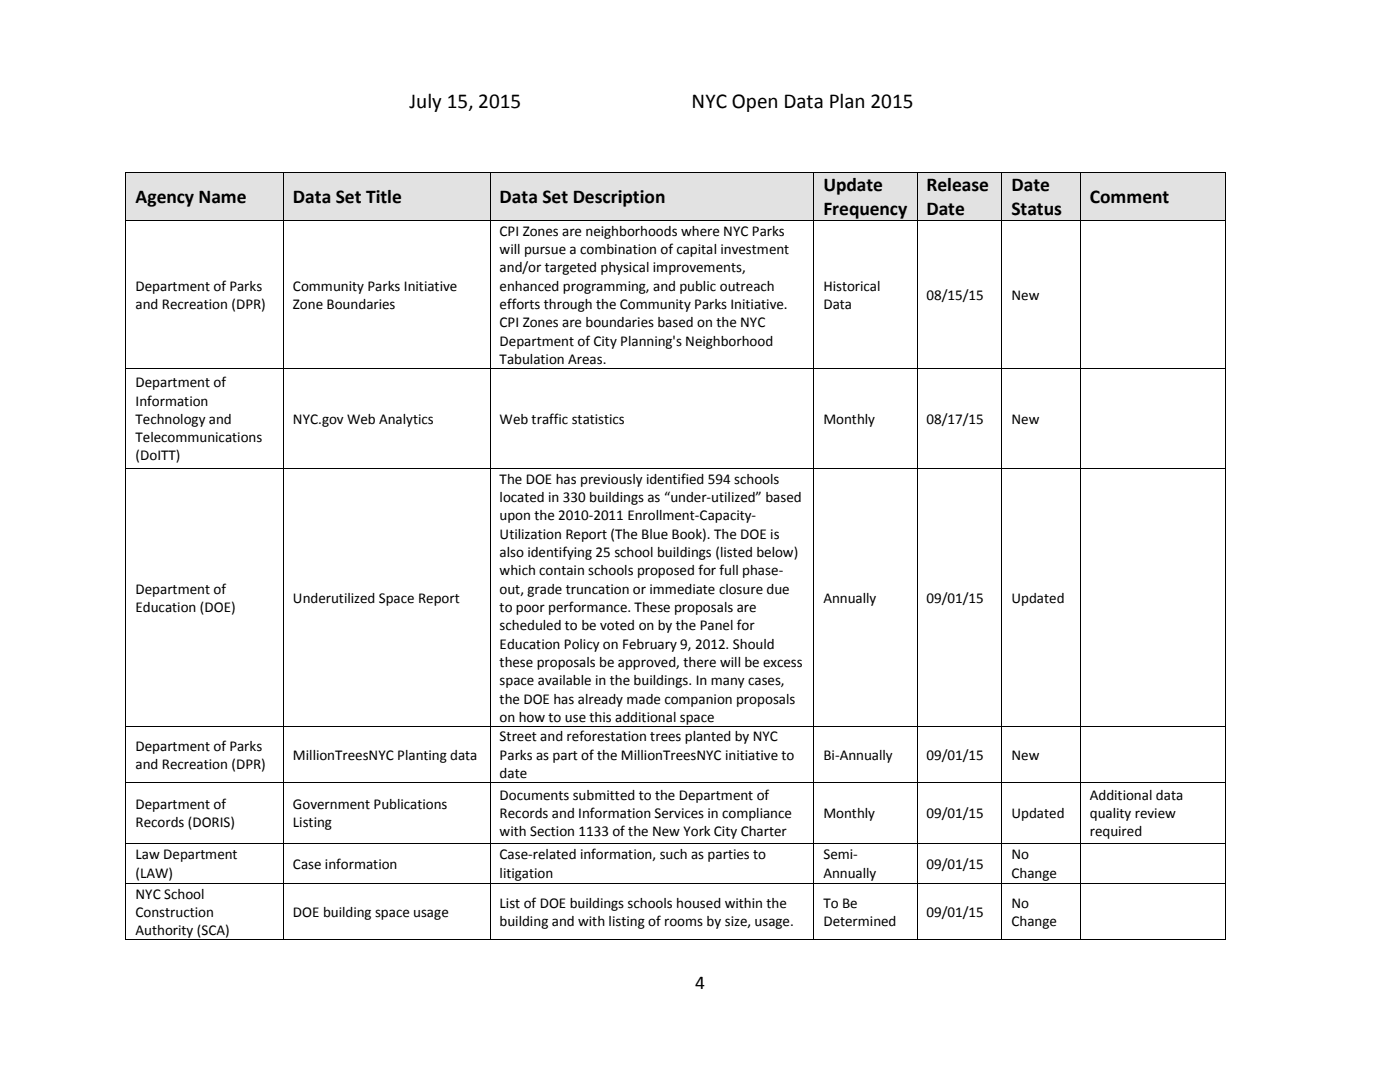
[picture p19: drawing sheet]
<svg xmlns="http://www.w3.org/2000/svg" width="279mm" height="216mm" viewBox="0 0 279 216" stroke-linecap="round" stroke-linejoin="round" font-family="sans-serif">
<defs><g id="words">
<g font-size="4.2">
<text x="81.7" y="21.6">July 15, 2015</text>
<text x="138" y="21.6">NYC Open Data Plan 2015</text>
</g>
<g font-size="3.9">
<text x="27.1" y="40.5">Agency Name</text>
<text x="58.5" y="40.5">Data Set Title</text>
<text x="99.7" y="40.5">Data Set Description</text>
<text x="164.3" y="38.1">Update</text>
<text x="184.9" y="38.1">Release</text>
<text x="201.9" y="38.1">Date</text>
<text x="217.5" y="40.5">Comment</text>
<text x="164.3" y="42.9">Frequency</text>
<text x="184.9" y="42.9">Date</text>
<text x="201.9" y="42.9">Status</text>
<text x="138.7" y="197.3">4</text>
</g>
<g font-size="3">
<text x="99.7" y="47">CPI Zones are neighborhoods where NYC Parks</text>
<text x="99.7" y="50.7">will pursue a combination of capital investment</text>
<text x="27.1" y="58">Department of Parks</text>
<text x="58.5" y="58">Community Parks Initiative</text>
<text x="99.7" y="54.3">and/or targeted physical improvements,</text>
<text x="99.7" y="58">enhanced programming, and public outreach</text>
<text x="164.3" y="58">Historical</text>
<text x="184.9" y="59.8">08/15/15</text>
<text x="201.9" y="59.8">New</text>
<text x="27.1" y="61.6">and Recreation (DPR)</text>
<text x="58.5" y="61.6">Zone Boundaries</text>
<text x="99.7" y="61.6">efforts through the Community Parks Initiative.</text>
<text x="99.7" y="65.3">CPI Zones are boundaries based on the NYC</text>
<text x="164.3" y="61.6">Data</text>
<text x="99.7" y="69">Department of City Planning's Neighborhood</text>
<text x="27.1" y="77.2">Department of</text>
<text x="99.7" y="72.7">Tabulation Areas.</text>
<text x="27.1" y="80.9">Information</text>
<text x="27.1" y="84.6">Technology and</text>
<text x="27.1" y="88.2">Telecommunications</text>
<text x="58.5" y="84.6">NYC.gov Web Analytics</text>
<text x="99.7" y="84.6">Web traffic statistics</text>
<text x="164.3" y="84.6">Monthly</text>
<text x="184.9" y="84.6">08/17/15</text>
<text x="201.9" y="84.6">New</text>
<text x="27.1" y="91.9">(DoITT)</text>
<text x="99.7" y="96.5">The DOE has previously identified 594 schools</text>
<text x="99.7" y="100.2">located in 330 buildings as “under-utilized” based</text>
<text x="99.7" y="103.8">upon the 2010-2011 Enrollment-Capacity-</text>
<text x="99.7" y="107.5">Utilization Report (The Blue Book). The DOE is</text>
<text x="99.7" y="111.1">also identifying 25 school buildings (listed below)</text>
<text x="27.1" y="118.5">Department of</text>
<text x="99.7" y="114.8">which contain schools proposed for full phase-</text>
<text x="99.7" y="118.5">out, grade truncation or immediate closure due</text>
<text x="27.1" y="122.1">Education (DOE)</text>
<text x="58.5" y="120.3">Underutilized Space Report</text>
<text x="99.7" y="122.1">to poor performance. These proposals are</text>
<text x="99.7" y="125.8">scheduled to be voted on by the Panel for</text>
<text x="164.3" y="120.3">Annually</text>
<text x="184.9" y="120.3">09/01/15</text>
<text x="201.9" y="120.3">Updated</text>
<text x="99.7" y="129.4">Education Policy on February 9, 2012. Should</text>
<text x="99.7" y="133.1">these proposals be approved, there will be excess</text>
<text x="99.7" y="136.8">space available in the buildings. In many cases,</text>
<text x="99.7" y="140.4">the DOE has already made companion proposals</text>
<text x="27.1" y="149.8">Department of Parks</text>
<text x="99.7" y="144.1">on how to use this additional space</text>
<text x="99.7" y="147.9">Street and reforestation trees planted by NYC</text>
<text x="27.1" y="153.4">and Recreation (DPR)</text>
<text x="58.5" y="151.6">MillionTreesNYC Planting data</text>
<text x="99.7" y="151.6">Parks as part of the MillionTreesNYC initiative to</text>
<text x="99.7" y="155.3">date</text>
<text x="164.3" y="151.6">Bi-Annually</text>
<text x="184.9" y="151.6">09/01/15</text>
<text x="201.9" y="151.6">New</text>
<text x="27.1" y="161.4">Department of</text>
<text x="58.5" y="161.4">Government Publications</text>
<text x="99.7" y="159.5">Documents submitted to the Department of</text>
<text x="217.5" y="159.5">Additional data</text>
<text x="27.1" y="165.1">Records (DORIS)</text>
<text x="58.5" y="165.1">Listing</text>
<text x="99.7" y="163.2">Records and Information Services in compliance</text>
<text x="99.7" y="166.9">with Section 1133 of the New York City Charter</text>
<text x="164.3" y="163.2">Monthly</text>
<text x="184.9" y="163.2">09/01/15</text>
<text x="201.9" y="163.2">Updated</text>
<text x="217.5" y="163.2">quality review</text>
<text x="217.5" y="166.9">required</text>
<text x="27.1" y="171.5">Law Department</text>
<text x="58.5" y="173.3">Case information</text>
<text x="99.7" y="171.5">Case-related information, such as parties to</text>
<text x="164.3" y="171.5">Semi-</text>
<text x="184.9" y="173.3">09/01/15</text>
<text x="201.9" y="171.5">No</text>
<text x="27.1" y="175.2">(LAW)</text>
<text x="27.1" y="179.3">NYC School</text>
<text x="99.7" y="175.2">litigation</text>
<text x="164.3" y="175.2">Annually</text>
<text x="201.9" y="175.2">Change</text>
<text x="27.1" y="183">Construction</text>
<text x="58.5" y="183">DOE building space usage</text>
<text x="99.7" y="181.1">List of DOE buildings schools housed within the</text>
<text x="99.7" y="184.8">building and with listing of rooms by size, usage.</text>
<text x="164.3" y="181.1">To Be</text>
<text x="164.3" y="184.8">Determined</text>
<text x="184.9" y="183">09/01/15</text>
<text x="201.9" y="181.1">No</text>
<text x="201.9" y="184.8">Change</text>
<text x="27.1" y="186.6">Authority (SCA)</text>
</g>
</g></defs>
<g fill="#e4dfec">
<path d="M25.2 34.5h31.3v9.5h-31.3z" fill-rule="evenodd"/>
<path d="M27.1 36.9h27.6v4.7h-27.6z" fill-rule="evenodd"/>
<path d="M56.6 34.5h41.1v9.5h-41.1z" fill-rule="evenodd"/>
<path d="M58.5 36.9h37.4v4.7h-37.4z" fill-rule="evenodd"/>
<path d="M97.8 34.5h64.5v9.5h-64.5z" fill-rule="evenodd"/>
<path d="M99.7 36.9h60.8v4.7h-60.8z" fill-rule="evenodd"/>
<path d="M162.4 34.5h20.5v9.5h-20.5z" fill-rule="evenodd"/>
<path d="M164.3 34.5h16.8v4.8h-16.8z" fill-rule="evenodd"/>
<path d="M164.3 39.3h16.8v4.7h-16.8z" fill-rule="evenodd"/>
<path d="M183 34.5h16.9v9.5h-16.9z" fill-rule="evenodd"/>
<path d="M184.9 34.5h13.2v4.8h-13.2z" fill-rule="evenodd"/>
<path d="M184.9 39.3h13.2v4.7h-13.2z" fill-rule="evenodd"/>
<path d="M200 34.5h15.6v9.5h-15.6z" fill-rule="evenodd"/>
<path d="M201.9 34.5h11.8v4.8h-11.8z" fill-rule="evenodd"/>
<path d="M201.9 39.3h11.8v4.7h-11.8z" fill-rule="evenodd"/>
<path d="M215.7 34.5h28.8v9.5h-28.8z" fill-rule="evenodd"/>
<path d="M217.5 36.9h25.2v4.7h-25.2z" fill-rule="evenodd"/>
</g>
<g fill="#000">
<path d="M25.1 34.3h.1v.2h-.1z" fill-rule="evenodd"/>
<path d="M25.1 34.3h.1v.2h-.1z" fill-rule="evenodd"/>
<path d="M56.5 34.3h.1v.2h-.1z" fill-rule="evenodd"/>
<path d="M97.7 34.3h.2v.2h-.2z" fill-rule="evenodd"/>
<path d="M162.3 34.3h.2v.2h-.2z" fill-rule="evenodd"/>
<path d="M182.9 34.3h.2v.2h-.2z" fill-rule="evenodd"/>
<path d="M199.9 34.3h.1v.2h-.1z" fill-rule="evenodd"/>
<path d="M215.5 34.3h.2v.2h-.2z" fill-rule="evenodd"/>
<path d="M244.5 34.3h.2v.2h-.2z" fill-rule="evenodd"/>
<path d="M244.5 34.3h.2v.2h-.2z" fill-rule="evenodd"/>
<path d="M25.1 44h.1v.2h-.1z" fill-rule="evenodd"/>
<path d="M56.5 44h.1v.2h-.1z" fill-rule="evenodd"/>
<path d="M97.7 44h.2v.2h-.2z" fill-rule="evenodd"/>
<path d="M162.3 44h.2v.2h-.2z" fill-rule="evenodd"/>
<path d="M182.9 44h.2v.2h-.2z" fill-rule="evenodd"/>
<path d="M199.9 44h.1v.2h-.1z" fill-rule="evenodd"/>
<path d="M215.5 44h.2v.2h-.2z" fill-rule="evenodd"/>
<path d="M244.5 44h.2v.2h-.2z" fill-rule="evenodd"/>
<path d="M25.1 73.5h.1v.1h-.1z" fill-rule="evenodd"/>
<path d="M56.5 73.5h.1v.1h-.1z" fill-rule="evenodd"/>
<path d="M97.7 73.5h.2v.1h-.2z" fill-rule="evenodd"/>
<path d="M162.3 73.5h.2v.1h-.2z" fill-rule="evenodd"/>
<path d="M182.9 73.5h.2v.1h-.2z" fill-rule="evenodd"/>
<path d="M199.9 73.5h.1v.1h-.1z" fill-rule="evenodd"/>
<path d="M215.5 73.5h.2v.1h-.2z" fill-rule="evenodd"/>
<path d="M244.5 73.5h.2v.1h-.2z" fill-rule="evenodd"/>
<path d="M25.1 93.5h.1v.2h-.1z" fill-rule="evenodd"/>
<path d="M56.5 93.5h.1v.2h-.1z" fill-rule="evenodd"/>
<path d="M97.7 93.5h.2v.2h-.2z" fill-rule="evenodd"/>
<path d="M162.3 93.5h.2v.2h-.2z" fill-rule="evenodd"/>
<path d="M182.9 93.5h.2v.2h-.2z" fill-rule="evenodd"/>
<path d="M199.9 93.5h.1v.2h-.1z" fill-rule="evenodd"/>
<path d="M215.5 93.5h.2v.2h-.2z" fill-rule="evenodd"/>
<path d="M244.5 93.5h.2v.2h-.2z" fill-rule="evenodd"/>
<path d="M25.1 144.9h.1v.2h-.1z" fill-rule="evenodd"/>
<path d="M25.1 156.1h.1v.1h-.1z" fill-rule="evenodd"/>
<path d="M56.5 144.9h.1v.2h-.1z" fill-rule="evenodd"/>
<path d="M56.5 156.1h.1v.1h-.1z" fill-rule="evenodd"/>
<path d="M97.7 144.9h.2v.2h-.2z" fill-rule="evenodd"/>
<path d="M97.7 156.1h.2v.1h-.2z" fill-rule="evenodd"/>
<path d="M162.3 144.9h.2v.2h-.2z" fill-rule="evenodd"/>
<path d="M162.3 156.1h.2v.1h-.2z" fill-rule="evenodd"/>
<path d="M182.9 144.9h.2v.2h-.2z" fill-rule="evenodd"/>
<path d="M182.9 156.1h.2v.1h-.2z" fill-rule="evenodd"/>
<path d="M199.9 144.9h.1v.2h-.1z" fill-rule="evenodd"/>
<path d="M199.9 156.1h.1v.1h-.1z" fill-rule="evenodd"/>
<path d="M215.5 144.9h.2v.2h-.2z" fill-rule="evenodd"/>
<path d="M215.5 156.1h.2v.1h-.2z" fill-rule="evenodd"/>
<path d="M244.5 144.9h.2v.2h-.2z" fill-rule="evenodd"/>
<path d="M244.5 156.1h.2v.1h-.2z" fill-rule="evenodd"/>
<path d="M25.1 168.2h.1v.2h-.1z" fill-rule="evenodd"/>
<path d="M25.1 176.3h.1v.1h-.1z" fill-rule="evenodd"/>
<path d="M56.5 168.2h.1v.2h-.1z" fill-rule="evenodd"/>
<path d="M56.5 176.3h.1v.1h-.1z" fill-rule="evenodd"/>
<path d="M97.7 168.2h.2v.2h-.2z" fill-rule="evenodd"/>
<path d="M97.7 176.3h.2v.1h-.2z" fill-rule="evenodd"/>
<path d="M162.3 168.2h.2v.2h-.2z" fill-rule="evenodd"/>
<path d="M162.3 176.3h.2v.1h-.2z" fill-rule="evenodd"/>
<path d="M182.9 168.2h.2v.2h-.2z" fill-rule="evenodd"/>
<path d="M182.9 176.3h.2v.1h-.2z" fill-rule="evenodd"/>
<path d="M199.9 168.2h.1v.2h-.1z" fill-rule="evenodd"/>
<path d="M199.9 176.3h.1v.1h-.1z" fill-rule="evenodd"/>
<path d="M215.5 168.2h.2v.2h-.2z" fill-rule="evenodd"/>
<path d="M215.5 176.3h.2v.1h-.2z" fill-rule="evenodd"/>
<path d="M244.5 168.2h.2v.2h-.2z" fill-rule="evenodd"/>
<path d="M244.5 176.3h.2v.1h-.2z" fill-rule="evenodd"/>
<path d="M25.1 187.4h.1v.2h-.1z" fill-rule="evenodd"/>
<path d="M25.1 187.4h.1v.2h-.1z" fill-rule="evenodd"/>
<path d="M56.5 187.4h.1v.2h-.1z" fill-rule="evenodd"/>
<path d="M97.7 187.4h.2v.2h-.2z" fill-rule="evenodd"/>
<path d="M162.3 187.4h.2v.2h-.2z" fill-rule="evenodd"/>
<path d="M182.9 187.4h.2v.2h-.2z" fill-rule="evenodd"/>
<path d="M199.9 187.4h.1v.2h-.1z" fill-rule="evenodd"/>
<path d="M215.5 187.4h.2v.2h-.2z" fill-rule="evenodd"/>
<path d="M244.5 187.4h.2v.2h-.2z" fill-rule="evenodd"/>
<path d="M244.5 187.4h.2v.2h-.2z" fill-rule="evenodd"/>
</g>
<g fill="none" stroke="#000" stroke-width=".2">
<path d="M25.1 34.5v9.5M25.2 34.4h31.3M56.6 34.5v9.5M56.6 34.4h41.1M97.8 34.5v9.5M97.9 34.4h64.4M162.4 34.5v9.5M162.5 34.4h20.4M183 34.5v9.5M183.1 34.4h16.8M200 34.5v9.5M200 34.4h15.5"/>
<path d="M215.6 34.5v9.5M215.7 34.4h28.8M244.6 34.5v9.5M25.1 44.2v29.3M25.2 44.1h31.3M56.6 44.2v29.3M56.6 44.1h41.1M97.8 44.2v29.3M97.9 44.1h64.4M162.4 44.2v29.3M162.5 44.1h20.4M183 44.2v29.3"/>
<path d="M183.1 44.1h16.8M200 44.2v29.3M200 44.1h15.5M215.6 44.2v29.3M215.7 44.1h28.8M244.6 44.2v29.3M25.1 73.6v19.9M25.2 73.6h31.3M56.6 73.6v19.9M56.6 73.6h41.1M97.8 73.6v19.9M97.9 73.6h64.4"/>
<path d="M162.4 73.6v19.9M162.5 73.6h20.4M183 73.6v19.9M183.1 73.6h16.8M200 73.6v19.9M200 73.6h15.5M215.6 73.6v19.9M215.7 73.6h28.8M244.6 73.6v19.9M25.1 93.7v51.2M25.2 93.6h31.3M56.6 93.7v51.2"/>
<path d="M56.6 93.6h41.1M97.8 93.7v51.2M97.9 93.6h64.4M162.4 93.7v51.2M162.5 93.6h20.4M183 93.7v51.2M183.1 93.6h16.8M200 93.7v51.2M200 93.6h15.5M215.6 93.7v51.2M215.7 93.6h28.8M244.6 93.7v51.2"/>
<path d="M25.1 145.1v11M25.1 156.2v12M25.2 145h31.3M25.2 156.2h31.3M56.6 145.1v11M56.6 156.2v12M56.6 145h41.1M56.6 156.2h41.1M97.8 145.1v11M97.8 156.2v12M97.9 145h64.4M97.9 156.2h64.4"/>
<path d="M162.4 145.1v11M162.4 156.2v12M162.5 145h20.4M162.5 156.2h20.4M183 145.1v11M183 156.2v12M183.1 145h16.8M183.1 156.2h16.8M200 145.1v11M200 156.2v12M200 145h15.5M200 156.2h15.5"/>
<path d="M215.6 145.1v11M215.6 156.2v12M215.7 145h28.8M215.7 156.2h28.8M244.6 145.1v11M244.6 156.2v12M25.1 168.4v7.9M25.1 176.4v11M25.2 168.3h31.3M25.2 176.4h31.3M56.6 168.4v7.9M56.6 176.4v11"/>
<path d="M56.6 168.3h41.1M56.6 176.4h41.1M97.8 168.4v7.9M97.8 176.4v11M97.9 168.3h64.4M97.9 176.4h64.4M162.4 168.4v7.9M162.4 176.4v11M162.5 168.3h20.4M162.5 176.4h20.4M183 168.4v7.9M183 176.4v11"/>
<path d="M183.1 168.3h16.8M183.1 176.4h16.8M200 168.4v7.9M200 176.4v11M200 168.3h15.5M200 176.4h15.5M215.6 168.4v7.9M215.6 176.4v11M215.7 168.3h28.8M215.7 176.4h28.8M244.6 168.4v7.9M244.6 176.4v11"/>
<path d="M25.2 187.5h31.3M56.6 187.5h41.1M97.9 187.5h64.4M162.5 187.5h20.4M183.1 187.5h16.8M200 187.5h15.5M215.7 187.5h28.8"/>
</g>
<use href="#words"/>
</svg>
